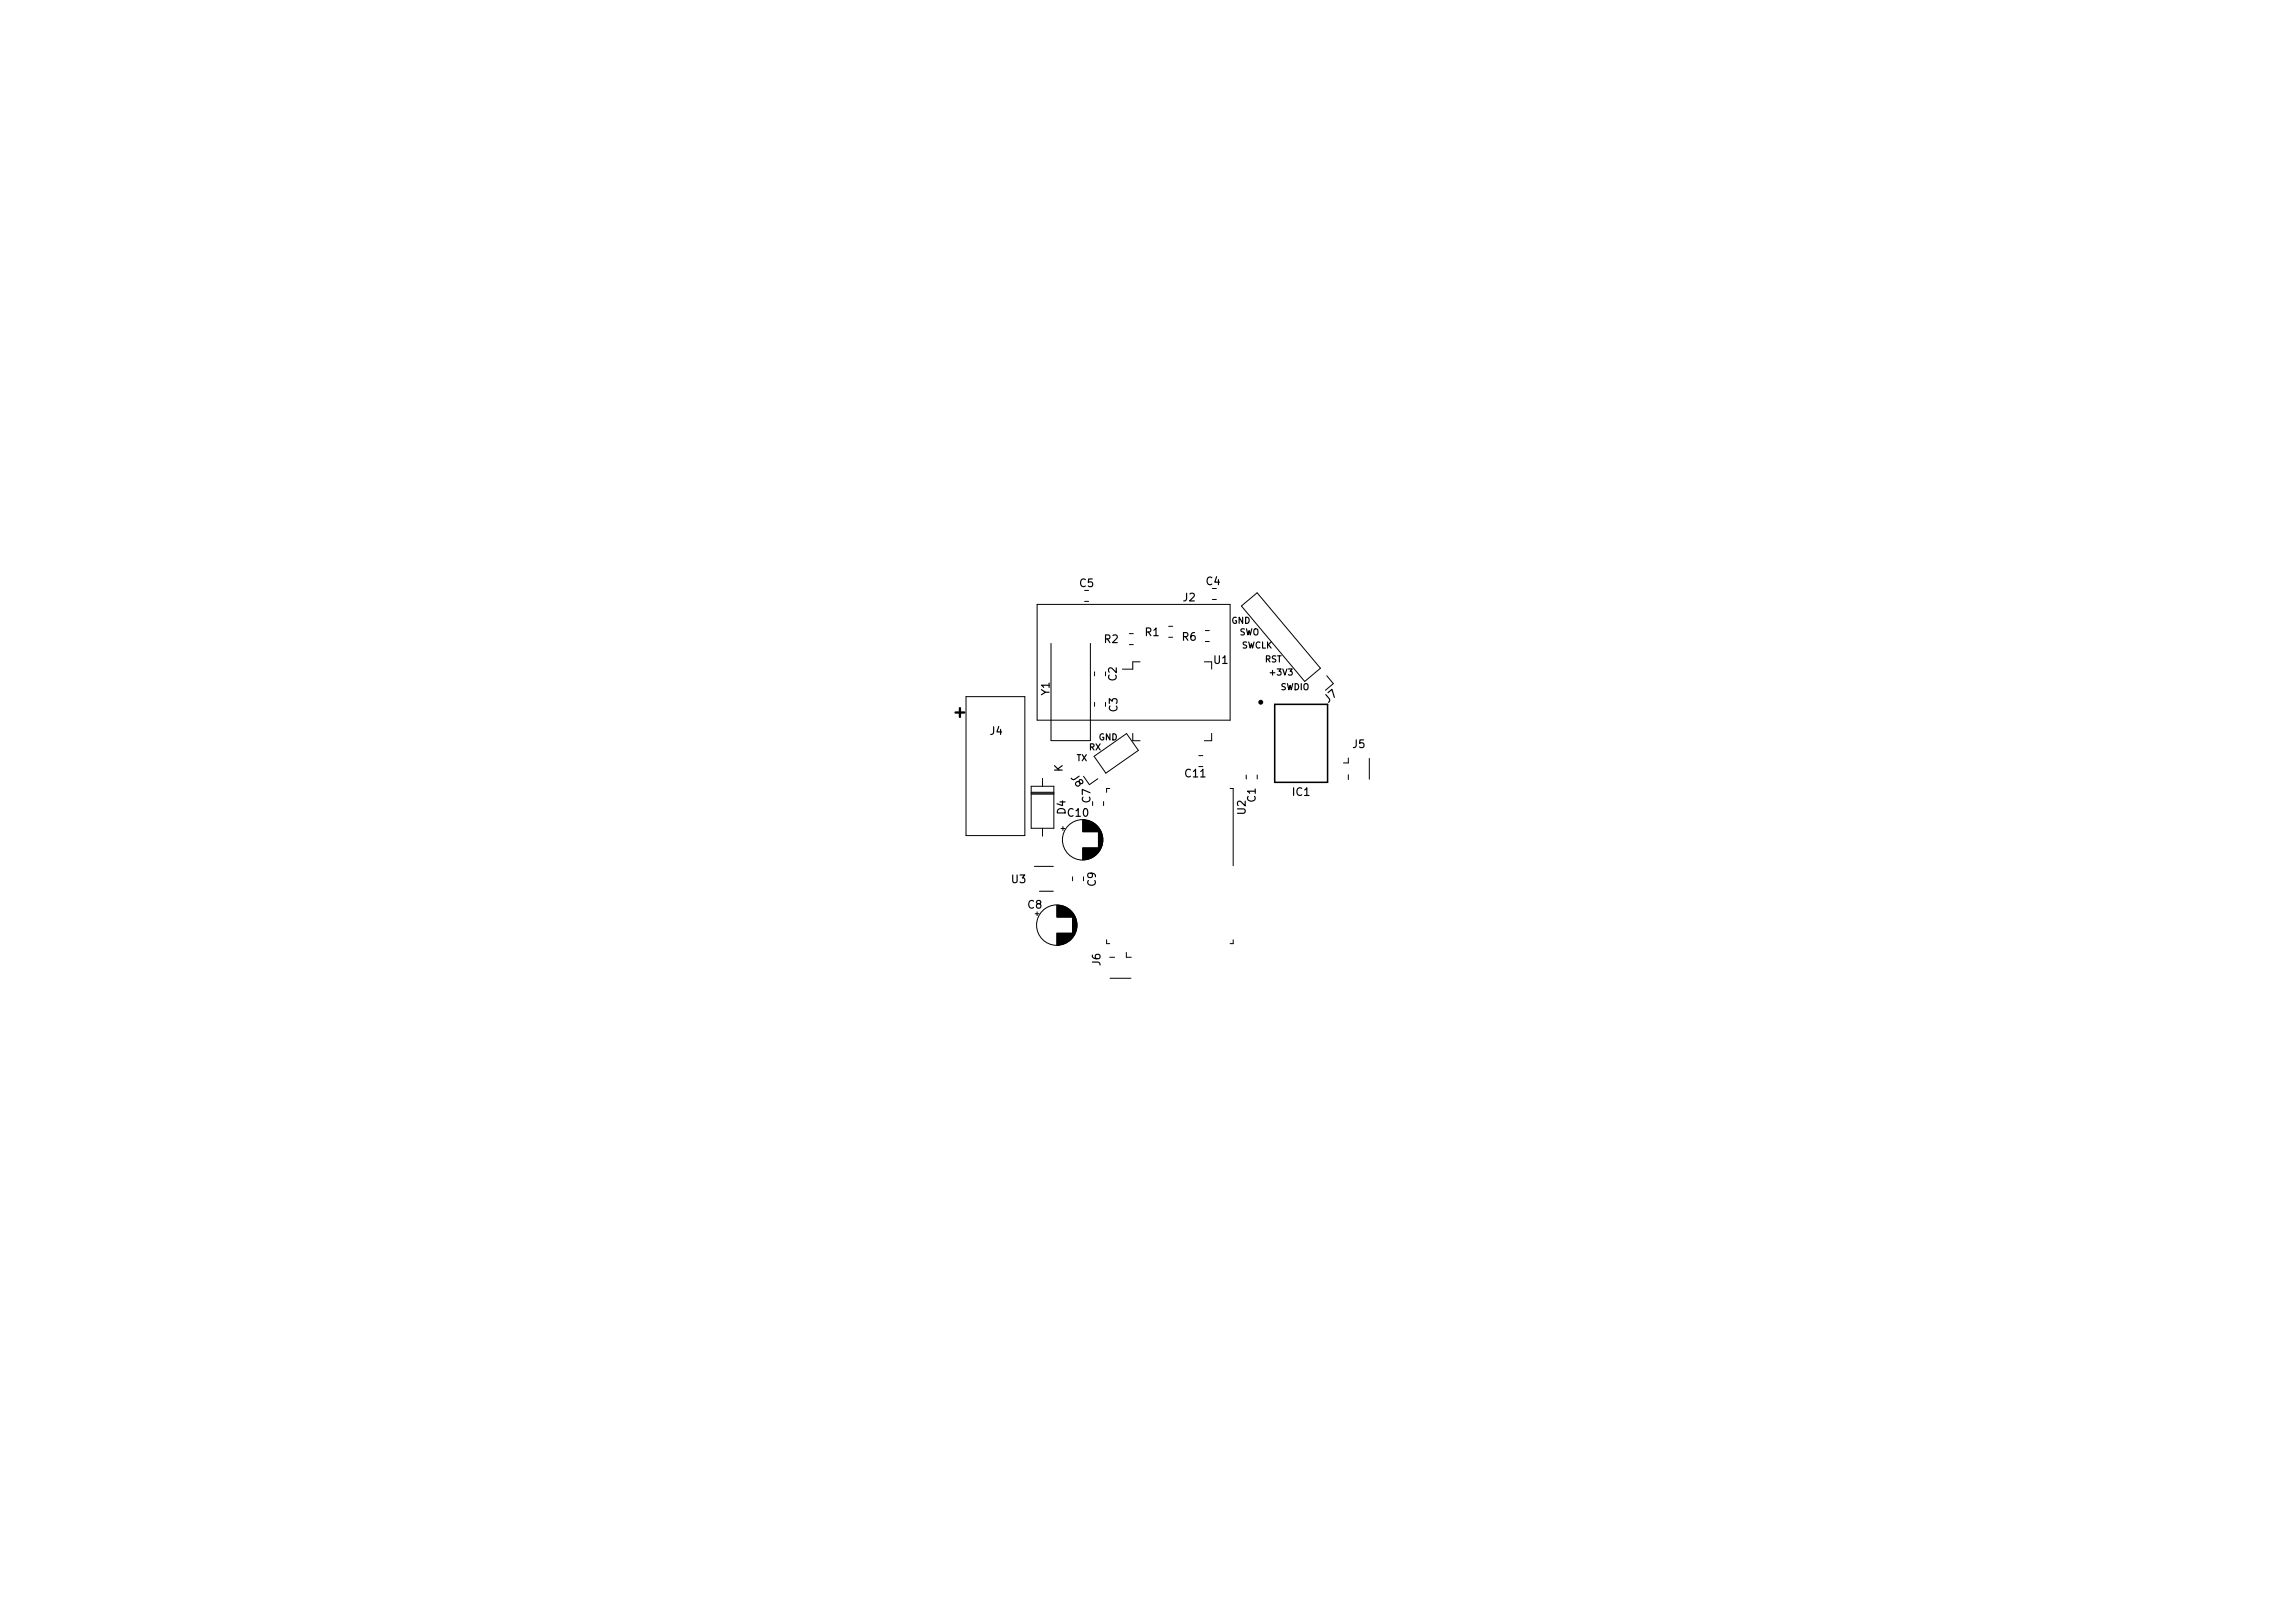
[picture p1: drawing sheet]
<svg xmlns="http://www.w3.org/2000/svg" width="297mm" height="210mm" viewBox="0 0 297 210" stroke-linecap="round" stroke-linejoin="round" font-family="sans-serif">
<defs><g id="words">
<text font-size="2.1" x="123.7" y="92.9">+</text>
<g font-size="1.4">
<text x="139.9" y="76">C5</text>
<text x="153.3" y="77.9">J2</text>
<text x="156.3" y="75.8">C4</text>
<text x="143.1" y="83.3">R2</text>
<text x="148.4" y="82.4">R1</text>
<text x="153.2" y="83">R6</text>
<text x="144.6" y="88.2" transform="rotate(-90 144.6 88.2)">C2</text>
<text x="157.3" y="86">U1</text>
<text x="128.3" y="95.2">J4</text>
<text x="135.9" y="90.1" transform="rotate(-90 135.9 90.1)">Y1</text>
<text x="144.8" y="92.2" transform="rotate(-90 144.8 92.2)">C3</text>
<text x="172.1" y="91.1" transform="rotate(-40 172.1 91.1)">J7</text>
<text x="137.6" y="100" transform="rotate(-90 137.6 100)">K</text>
<text x="138.7" y="100.8" transform="rotate(55 138.7 100.8)">J8</text>
<text x="153.6" y="100.7">C11</text>
<text x="175.3" y="96.9">J5</text>
<text x="138" y="105.5" transform="rotate(-90 138 105.5)">D4</text>
<text x="138.4" y="105.8">C10</text>
<text x="141.2" y="104" transform="rotate(-90 141.2 104)">C7</text>
<text x="161.3" y="105.5" transform="rotate(-90 161.3 105.5)">U2</text>
<text x="162.6" y="103.9" transform="rotate(-90 162.6 103.9)">C1</text>
<text x="167.5" y="103.1">IC1</text>
<text x="131.1" y="114.4">U3</text>
<text x="133.2" y="117.7">C8</text>
<text x="141.9" y="114.8" transform="rotate(-90 141.9 114.8)">C9</text>
<text x="142.5" y="125.1" transform="rotate(-90 142.5 125.1)">J6</text>
</g>
<g font-size="1.1">
<text x="159.5" y="80.8">GND</text>
<text x="160.5" y="82.3">SWO</text>
<text x="160.8" y="84">SWCLK</text>
<text x="163.8" y="85.8">RST</text>
<text x="164.6" y="87.5">+3V3</text>
<text x="165.9" y="89.4">SWDIO</text>
<text x="142.3" y="95.9">GND</text>
<text x="139.4" y="98.6">TX</text>
<text x="141.1" y="97.2">RX</text>
</g>
</g></defs>
<g fill="none" stroke="#000" stroke-width=".13">
<path d="M134.3 78.3h25v15h-25zM140.5 77.9h.5M157.1 77.7h.5M160.8 78.5l2.1-1.7 8.2 9.8-2.1 1.7zM125.1 90.2h7.7v18h-7.7zM136.2 83.3v12.6h5v-12.6M141.7 98l4.2-3 1.6 2.2-4.2 3zM141.8 87v.6M141.8 91v.5M143.2 91v.5M146.3 82.1h.5M146.3 83.5h.5"/>
<path d="M146.7 95v1h1M147.7 85.7h-1v1h-1.3M151.4 81.1h.5M151.4 82.6h.5M155.3 97.9h.5M156 85.7h1v1M156.1 81.7h.6M156.1 83.1h.6M157 95v1h-1M171.9 87.5l.8 1.1-1 .8M174.7 98.2v.6h-.7M177.4 98.2v2.7"/>
<path d="M133.6 101.9h2.9v5.4h-2.9zM133.6 102.8h2.9M133.6 102.9h2.9M133.6 102.6h2.9M134 112.2h2.5M134.1 118.4h.5M134.3 118.1v.5M134.6 115.5h1.9M135.1 100.8v1.1M135.1 107.3v1M136.9 117.3v1.5M137 117.3v1.5"/>
<path d="M137.1 117.3v1.5M137.2 117.3v1.5M137.3 117.3v1.5M137.4 117.3v1.5M137.4 107.3h.5M137.5 117.3v1.5M137.6 117.4v1.4M137.7 117.4v1.4M137.7 107.1v.5M137.8 117.4v1.4M137.9 117.5v1.3M138 117.5v1.3"/>
<path d="M138.1 117.5v1.3M138.1 117.6v1.2M138.2 117.6v1.2M138.3 117.6v1.2M138.3 117.7v1.1M138.4 117.7v1.1M138.4 117.8v1M138.5 117.8v1M138.6 117.9v.9M138.7 117.9v.9M138.7 118v.8M138.8 118.1v.7"/>
<path d="M138.9 118.1v.7M138.9 118.2v.6M138.9 113.6v.5M138.9 118.2v3.3M139 118.3v3.1M139 118.3v3M139.1 118.4v2.9M139.1 118.5v2.7M139.2 118.6v2.5M139.2 118.7v2.3M139.3 118.8v2.1M139.3 118.9v1.9"/>
<path d="M139.4 119v1.7M139.4 119.2v1.3M139.5 119.3v1.1M139.5 119.6v.5M140.2 106.2v1.6M140.2 109.8v1.6M140.3 106.2v1.6M140.3 109.8v1.6M140.4 113.6v.5M140.4 100.6l.7 1.1 1.1-.8M140.4 106.2v1.6M140.4 109.8v1.6"/>
<path d="M140.5 106.2v1.6M140.5 109.8v1.6M140.6 106.2v1.6M140.6 109.8v1.6M140.6 109.8v1.5M140.7 106.3v1.5M140.7 109.8v1.5M140.8 106.3v1.5M140.8 109.8v1.5M140.9 106.3v1.5M140.9 109.8v1.5M141 106.3v1.5"/>
<path d="M141 109.8v1.5M141.1 106.3v1.5M141.1 109.8v1.5M141.1 106.4v1.4M141.1 109.8v1.4M141.2 106.4v1.4M141.2 109.8v1.4M141.3 106.4v1.4M141.3 109.8v1.4M141.3 106.5v1.3M141.3 109.8v1.3M141.4 106.5v1.3"/>
<path d="M141.4 109.8v1.3M141.5 106.5v1.3M141.5 109.8v1.3M141.5 106.6v1.2M141.5 109.8v1.2M141.6 106.6v1.2M141.6 109.8v1.2M141.7 106.6v1.2M141.7 109.8v1.2M141.7 109.8v1.1M141.7 106.7v1.1M141.8 106.7v1.1"/>
<path d="M141.8 109.8v1.1M141.9 106.8v1M141.9 109.8v1M142 106.9v.9M142 109.8v.9M142.1 106.9v.9M142.1 109.8v.9M142.1 107v.8M142.1 109.8v.8M142.2 107.1v.7M142.2 109.8v.7M142.3 107.1v.7"/>
<path d="M142.3 109.8v.7M142.3 107.2v3.2M142.4 107.3v3M142.4 107.4v2.8M142.5 107.4v2.8M142.5 107.5v2.6M142.5 107.5v2.5M142.6 107.6v2.4M142.6 107.7v2.2M142.7 107.8v2M142.7 107.9v1.8M142.7 108v1.6"/>
<path d="M142.8 108.1v1.4M142.8 108.3v1M142.9 108.5v.6M143 103.8v.6M143.8 102.1h-.5v.5M159.3 102.1h.4v10M161.4 100.4v.5M162.9 100.4v.5M174.7 100.4v.6M136.9 120.9v1.5M137 120.9v1.5M137.1 120.9v1.5"/>
<path d="M137.2 120.9v1.5M137.3 120.9v1.5M137.4 120.9v1.5M137.5 120.9v1.5M137.5 120.9v1.4M137.6 120.9v1.4M137.7 120.9v1.4M137.8 120.9v1.4M137.9 120.9v1.3M138 120.9v1.3M138.1 120.9v1.3M138.1 120.9v1.2"/>
<path d="M138.2 120.9v1.2M138.3 120.9v1.1M138.4 120.9v1.1M138.4 120.9v1M138.5 120.9v1M138.6 120.9v.9M138.7 120.9v.8M138.8 120.9v.7M138.9 120.9v.6M143.3 121.7v.5h.5M143.8 124h.6M143.8 126.7h2.7"/>
<path d="M145.9 123.4v.6h.7M159.7 121.7v.5h-.4"/>
<circle cx="136.9" cy="119.8" r="2.62"/>
<circle cx="140.2" cy="108.8" r="2.62"/>
</g>
<path d="M165.1 91.2h6.9v10.1h-6.9z" fill="none" stroke="#000" stroke-width=".2"/>
<circle cx="163.3" cy="91" r=".25" fill="#000" stroke="#000" stroke-width=".13"/>
<use href="#words"/>
</svg>
